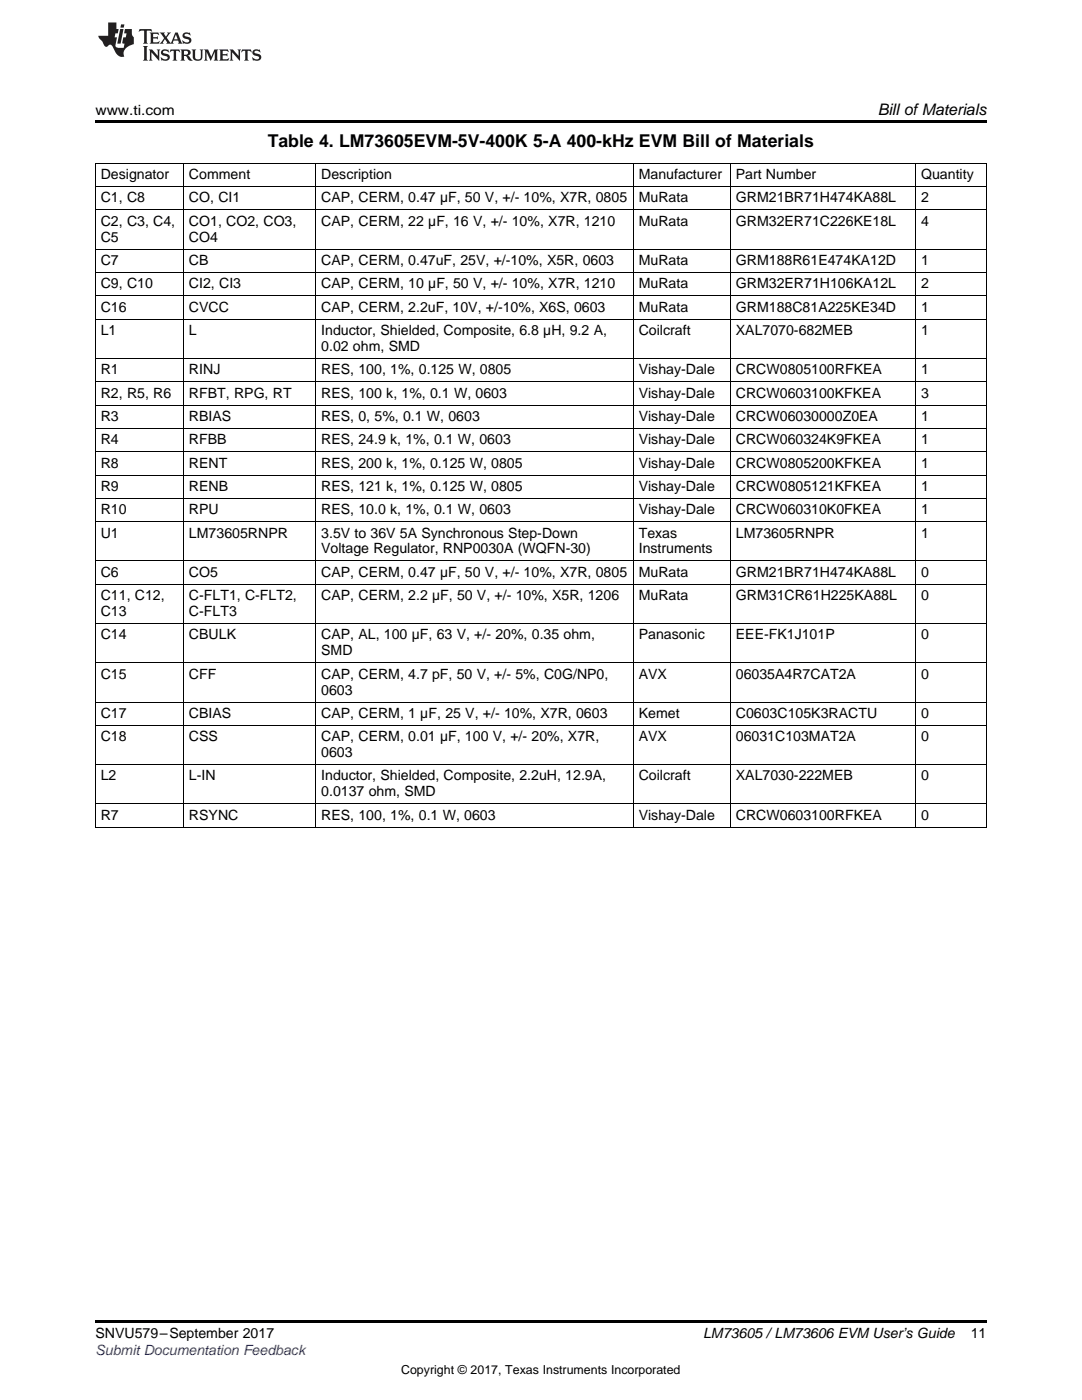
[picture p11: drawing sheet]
<svg xmlns="http://www.w3.org/2000/svg" width="216mm" height="279mm" viewBox="0 0 216 279" stroke-linecap="round" stroke-linejoin="round" font-family="sans-serif">
<defs><g id="words">
<text font-size="3.5" x="53.4" y="29.3">Table 4. LM73605EVM-5V-400K 5-A 400-kHz EVM Bill of Materials</text>
<text font-size="3.2" x="175.2" y="23">Bill ofMaterials</text>
<g font-size="2.8">
<text x="19" y="23">www.ti.com</text>
<text x="20.1" y="35.7">Designator</text>
<text x="37.7" y="35.7">Comment</text>
<text x="64.1" y="35.7">Description</text>
<text x="127.5" y="35.7">Manufacturer</text>
<text x="146.8" y="35.7">Part Number</text>
<text x="183.8" y="35.7">Quantity</text>
<text x="20.1" y="40.4">C1, C8</text>
<text x="37.7" y="40.4">CO, CI1</text>
<text x="64.1" y="40.4">CAP, CERM, 0.47 µF, 50 V, +/- 10%, X7R, 0805</text>
<text x="127.5" y="40.4">MuRata</text>
<text x="146.8" y="40.4">GRM21BR71H474KA88L</text>
<text x="183.8" y="40.4">2</text>
<text x="20.1" y="45">C2, C3, C4,</text>
<text x="37.7" y="45">CO1, CO2, CO3,</text>
<text x="64.1" y="45">CAP, CERM, 22 µF, 16 V, +/- 10%, X7R, 1210</text>
<text x="127.5" y="45">MuRata</text>
<text x="146.8" y="45">GRM32ER71C226KE18L</text>
<text x="183.8" y="45">4</text>
<text x="20.1" y="48.2">C5</text>
<text x="20.1" y="52.9">C7</text>
<text x="37.7" y="48.2">CO4</text>
<text x="37.7" y="52.9">CB</text>
<text x="64.1" y="52.9">CAP, CERM, 0.47uF, 25V, +/-10%, X5R, 0603</text>
<text x="127.5" y="52.9">MuRata</text>
<text x="146.8" y="52.9">GRM188R61E474KA12D</text>
<text x="183.8" y="52.9">1</text>
<text x="20.1" y="57.5">C9, C10</text>
<text x="37.7" y="57.5">CI2, CI3</text>
<text x="64.1" y="57.5">CAP, CERM, 10 µF, 50 V, +/- 10%, X7R, 1210</text>
<text x="127.5" y="57.5">MuRata</text>
<text x="146.8" y="57.5">GRM32ER71H106KA12L</text>
<text x="183.8" y="57.5">2</text>
<text x="20.1" y="62.2">C16</text>
<text x="37.7" y="62.2">CVCC</text>
<text x="64.1" y="62.2">CAP, CERM, 2.2uF, 10V, +/-10%, X6S, 0603</text>
<text x="127.5" y="62.2">MuRata</text>
<text x="146.8" y="62.2">GRM188C81A225KE34D</text>
<text x="183.8" y="62.2">1</text>
<text x="20.1" y="66.9">L1</text>
<text x="37.7" y="66.9">L</text>
<text x="64.1" y="66.9">Inductor, Shielded, Composite, 6.8 µH, 9.2 A,</text>
<text x="64.1" y="70">0.02 ohm, SMD</text>
<text x="127.5" y="66.9">Coilcraft</text>
<text x="146.8" y="66.9">XAL7070-682MEB</text>
<text x="183.8" y="66.9">1</text>
<text x="20.1" y="74.7">R1</text>
<text x="37.7" y="74.7">RINJ</text>
<text x="64.1" y="74.7">RES, 100, 1%, 0.125 W, 0805</text>
<text x="127.5" y="74.7">Vishay-Dale</text>
<text x="146.8" y="74.7">CRCW0805100RFKEA</text>
<text x="183.8" y="74.7">1</text>
<text x="20.1" y="79.3">R2, R5, R6</text>
<text x="20.1" y="84">R3</text>
<text x="37.7" y="79.3">RFBT, RPG, RT</text>
<text x="37.7" y="84">RBIAS</text>
<text x="64.1" y="79.3">RES, 100 k, 1%, 0.1 W, 0603</text>
<text x="64.1" y="84">RES, 0, 5%, 0.1 W, 0603</text>
<text x="127.5" y="79.3">Vishay-Dale</text>
<text x="127.5" y="84">Vishay-Dale</text>
<text x="146.8" y="79.3">CRCW0603100KFKEA</text>
<text x="146.8" y="84">CRCW06030000Z0EA</text>
<text x="183.8" y="79.3">3</text>
<text x="183.8" y="84">1</text>
<text x="20.1" y="88.7">R4</text>
<text x="37.7" y="88.7">RFBB</text>
<text x="64.1" y="88.7">RES, 24.9 k, 1%, 0.1 W, 0603</text>
<text x="127.5" y="88.7">Vishay-Dale</text>
<text x="146.8" y="88.7">CRCW060324K9FKEA</text>
<text x="183.8" y="88.7">1</text>
<text x="20.1" y="93.3">R8</text>
<text x="37.7" y="93.3">RENT</text>
<text x="64.1" y="93.3">RES, 200 k, 1%, 0.125 W, 0805</text>
<text x="127.5" y="93.3">Vishay-Dale</text>
<text x="146.8" y="93.3">CRCW0805200KFKEA</text>
<text x="183.8" y="93.3">1</text>
<text x="20.1" y="98">R9</text>
<text x="37.7" y="98">RENB</text>
<text x="64.1" y="98">RES, 121 k, 1%, 0.125 W, 0805</text>
<text x="127.5" y="98">Vishay-Dale</text>
<text x="146.8" y="98">CRCW0805121KFKEA</text>
<text x="183.8" y="98">1</text>
<text x="20.1" y="102.6">R10</text>
<text x="20.1" y="107.3">U1</text>
<text x="37.7" y="102.6">RPU</text>
<text x="37.7" y="107.3">LM73605RNPR</text>
<text x="64.1" y="102.6">RES, 10.0 k, 1%, 0.1 W, 0603</text>
<text x="64.1" y="107.3">3.5V to 36V 5A Synchronous Step-Down</text>
<text x="127.5" y="102.6">Vishay-Dale</text>
<text x="127.5" y="107.3">Texas</text>
<text x="146.8" y="102.6">CRCW060310K0FKEA</text>
<text x="146.8" y="107.3">LM73605RNPR</text>
<text x="183.8" y="102.6">1</text>
<text x="183.8" y="107.3">1</text>
<text x="64.1" y="110.5">Voltage Regulator, RNP0030A (WQFN-30)</text>
<text x="127.5" y="110.5">Instruments</text>
<text x="20.1" y="115.1">C6</text>
<text x="20.1" y="119.8">C11, C12,</text>
<text x="37.7" y="115.1">CO5</text>
<text x="37.7" y="119.8">C-FLT1, C-FLT2,</text>
<text x="64.1" y="115.1">CAP, CERM, 0.47 µF, 50 V, +/- 10%, X7R, 0805</text>
<text x="64.1" y="119.8">CAP, CERM, 2.2 µF, 50 V, +/- 10%, X5R, 1206</text>
<text x="127.5" y="115.1">MuRata</text>
<text x="127.5" y="119.8">MuRata</text>
<text x="146.8" y="115.1">GRM21BR71H474KA88L</text>
<text x="146.8" y="119.8">GRM31CR61H225KA88L</text>
<text x="183.8" y="115.1">0</text>
<text x="183.8" y="119.8">0</text>
<text x="20.1" y="122.9">C13</text>
<text x="37.7" y="122.9">C-FLT3</text>
<text x="20.1" y="127.6">C14</text>
<text x="37.7" y="127.6">CBULK</text>
<text x="64.1" y="127.6">CAP, AL, 100 µF, 63 V, +/- 20%, 0.35 ohm,</text>
<text x="64.1" y="130.8">SMD</text>
<text x="127.5" y="127.6">Panasonic</text>
<text x="146.8" y="127.6">EEE-FK1J101P</text>
<text x="183.8" y="127.6">0</text>
<text x="20.1" y="135.4">C15</text>
<text x="37.7" y="135.4">CFF</text>
<text x="64.1" y="135.4">CAP, CERM, 4.7 pF, 50 V, +/- 5%, C0G/NP0,</text>
<text x="127.5" y="135.4">AVX</text>
<text x="146.8" y="135.4">06035A4R7CAT2A</text>
<text x="183.8" y="135.4">0</text>
<text x="20.1" y="143.3">C17</text>
<text x="37.7" y="143.3">CBIAS</text>
<text x="64.1" y="138.6">0603</text>
<text x="64.1" y="143.3">CAP, CERM, 1 µF, 25 V, +/- 10%, X7R, 0603</text>
<text x="127.5" y="143.3">Kemet</text>
<text x="146.8" y="143.3">C0603C105K3RACTU</text>
<text x="183.8" y="143.3">0</text>
<text x="20.1" y="147.9">C18</text>
<text x="37.7" y="147.9">CSS</text>
<text x="64.1" y="147.9">CAP, CERM, 0.01 µF, 100 V, +/- 20%, X7R,</text>
<text x="127.5" y="147.9">AVX</text>
<text x="146.8" y="147.9">06031C103MAT2A</text>
<text x="183.8" y="147.9">0</text>
<text x="20.1" y="155.8">L2</text>
<text x="37.7" y="155.8">L-IN</text>
<text x="64.1" y="151.1">0603</text>
<text x="64.1" y="155.8">Inductor, Shielded, Composite, 2.2uH, 12.9A,</text>
<text x="127.5" y="155.8">Coilcraft</text>
<text x="146.8" y="155.8">XAL7030-222MEB</text>
<text x="183.8" y="155.8">0</text>
<text x="64.1" y="158.9">0.0137 ohm, SMD</text>
<text x="20.1" y="163.6">R7</text>
<text x="37.7" y="163.6">RSYNC</text>
<text x="64.1" y="163.6">RES, 100, 1%, 0.1 W, 0603</text>
<text x="127.5" y="163.6">Vishay-Dale</text>
<text x="146.8" y="163.6">CRCW0603100RFKEA</text>
<text x="183.8" y="163.6">0</text>
<text x="19" y="267.1">SNVU579–September 2017</text>
<text x="140.3" y="267.1">LM73605 /LM73606 EVM User’s Guide</text>
<text x="193.7" y="267">11</text>
</g>
<text font-size="2.8" fill="#00f" x="19" y="270.4">Submit Documentation Feedback</text>
<text font-size="2.5" x="80" y="274.2">Copyright © 2017, Texas Instruments Incorporated</text>
</g></defs>
<path d="M19 24h177.8v.6h-177.8zM19 263.5h177.8v.6h-177.8z" fill="#000"/>
<g fill="none" stroke="#000" stroke-width=".2">
<path d="M19 37.2h177.8M19 32.6h177.8M19.1 32.6v132.5M36.6 32.6v132.5M63 32.6v132.5M126.3 32.6v132.5M145.7 32.6v132.5M182.7 32.6v132.5M196.8 32.6v132.5M19 59h177.8M19 54.4h177.8M19 49.7h177.8"/>
<path d="M19 41.9h177.8M19 76.2h177.8M19 71.5h177.8M19 63.7h177.8M19 99.5h177.8M19 94.8h177.8M19 90.2h177.8M19 85.5h177.8M19 80.8h177.8M19 116.6h177.8M19 112h177.8M19 104.1h177.8"/>
<path d="M19 132.3h177.8M19 124.4h177.8M19 152.6h177.8M19 144.8h177.8M19 140.1h177.8M19 165.1h177.8M19 160.4h177.8"/>
</g>
<g fill="#231f20">
<path d="M27.8 5.8l-.1 .6 .5-.3h.5l.1 .2v2.1l-.3 .3h1l-.2-.3v-2.1v-.2h.6l.4 .3-.1-.6zM29.9 6.5l.2 .4v1.5l-.2 .3h1.8l.1-.5a1.04 1.04 0 0 1-1.2 .1v-.6h.5l.4 .2v-.7l-.4 .2h-.5v-.6h.8l.3 .2-.1-.5zM31.9 6.5l.9 1.1-1 1.1h.9l-.2-.2 .4-.7 .5 .7-.2 .2h1.5l-.2-.2 .1-.4h.9l.2 .4-.2 .2h.9l-.2-.3-.7-1.9h-.5l-.9 2.1-.8-1.1 .8-1h-.8l.2 .3-.4 .5-.4-.6 .2-.2zM35.1 6.9l.4 .9h-.8zM36.6 6.6a.63 .63 0 0 0-.2 .7 .63 .63 0 0 0 .6 .4l.6 .2 .2 .2a.75 .75 0 0 1-.8 .4 .75 .75 0 0 1-.6-.5l.1 .7 .2-.1a1.11 1.11 0 0 0 1.5-.5 1.13 1.13 0 0 0-1.3-.9v-.3a1.04 1.04 0 0 1 1.1 .2l-.1-.6-.2 .1-.5-.1zM28.5 9.2l.3 .3v2.2l-.3 .4h1l-.2-.4v-2.2l.2-.3zM29.7 9.9l.2 .3v1.5l-.2 .4h.7l-.2-.4v-1.3l1.6 1.7v-1.9l.2-.3h-.7l.2 .3v.9l-1.1-1.2zM32.3 10a.62 .62 0 0 0-.2 .7 .62 .62 0 0 0 .6 .4l.6 .2 .2 .2a.76 .76 0 0 1-.8 .4 .76 .76 0 0 1-.6-.5l.1 .7 .2-.1a1.11 1.11 0 0 0 1.5-.6 1.13 1.13 0 0 0-1.3-.8v-.3a1.04 1.04 0 0 1 1.1 .1l-.1-.5-.2 .1-.5-.2zM34 9.9l-.1 .6a.61 .61 0 0 1 .7-.3l.1 1.5-.3 .4h1l-.3-.4 .1-1.5a.63 .63 0 0 1 .7 .3l-.1-.6zM36 9.9l.2 .3v1.5l-.2 .4h.9l-.2-.2v-.7l.6 .2a.76 .76 0 0 0 1.1 .6l-1-.9a.58 .58 0 0 0 .6-.6 .58 .58 0 0 0-.5-.6zM36.7 10.2l.1-.1a.45 .45 0 0 1 .6 .1 .45 .45 0 0 1 .1 .5l-.8 .2zM38.2 9.9l.2 .2a2.17 2.17 0 0 0 .4 1.9 .99 .99 0 0 0 1.6-.7v-1.1l.2-.3h-.7l.1 .2a1.92 1.92 0 0 1-.1 1.7 .6 .6 0 0 1-1-.5v-1.1l.2-.3zM40.7 9.9l.2 .3v1.5l-.2 .4h.7l-.2-.4v-1.4l.8 1.8 .9-1.8v1.4l-.2 .4h.9l-.3-.4v-1.5l.3-.3h-.8l-.6 1.4-.7-1.4zM43.7 9.9l.3 .3v1.5l-.3 .4h1.9l.1-.6a1.04 1.04 0 0 1-1.3 .2v-.6h.6l.4 .1v-.6l-.4 .2h-.6l.1-.6h.7l.4 .2-.1-.5zM45.8 9.9l.2 .3v1.5l-.2 .4h.8l-.3-.4v-1.3l1.6 1.7v-1.9l.2-.3h-.7l.2 .3v.9l-1.1-1.2zM48.3 9.9l-.1 .6a.61 .61 0 0 1 .7-.3v1.5l-.2 .4h.9l-.2-.4v-1.5a.63 .63 0 0 1 .8 .3l-.1-.6zM50.6 10a.62 .62 0 0 0-.2 .7 .62 .62 0 0 0 .6 .4l.6 .2 .1 .2a.76 .76 0 0 1-.7 .4 .76 .76 0 0 1-.6-.5l.1 .7 .1-.1a1.11 1.11 0 0 0 1.5-.6 1.13 1.13 0 0 0-1.2-.8l-.1-.3a1.04 1.04 0 0 1 1.2 .1l-.2-.5-.1 .1-.5-.2z"/>
<path d="M21.6 4.5v2.6h-2l.1 .4 .8 .9a.91 .91 0 0 0 .9 .9 .56 .56 0 0 1 .5-.4 .56 .56 0 0 1 .5 .3l.4 .8a1.53 1.53 0 0 0 2 1.3 1.54 1.54 0 0 1 1-2.1l.9-.4-.1-1.4a1.52 1.52 0 0 1-.3-1.6h-1.4l-.1 .9h.5l-.2 .8h-.5l-.2 .9v.2l.4 .1-.1 .9a1.93 1.93 0 0 1-1.6-.3l.2-1.8h-.4l.1-.8h.5l.2-.9h-.5v-1.3zM24 5.8l-.6 2.9h.7l.5-2.9zM24.2 4.9l-.2 .6h.7l.1-.6z"/>
</g>
<use href="#words"/>
</svg>
